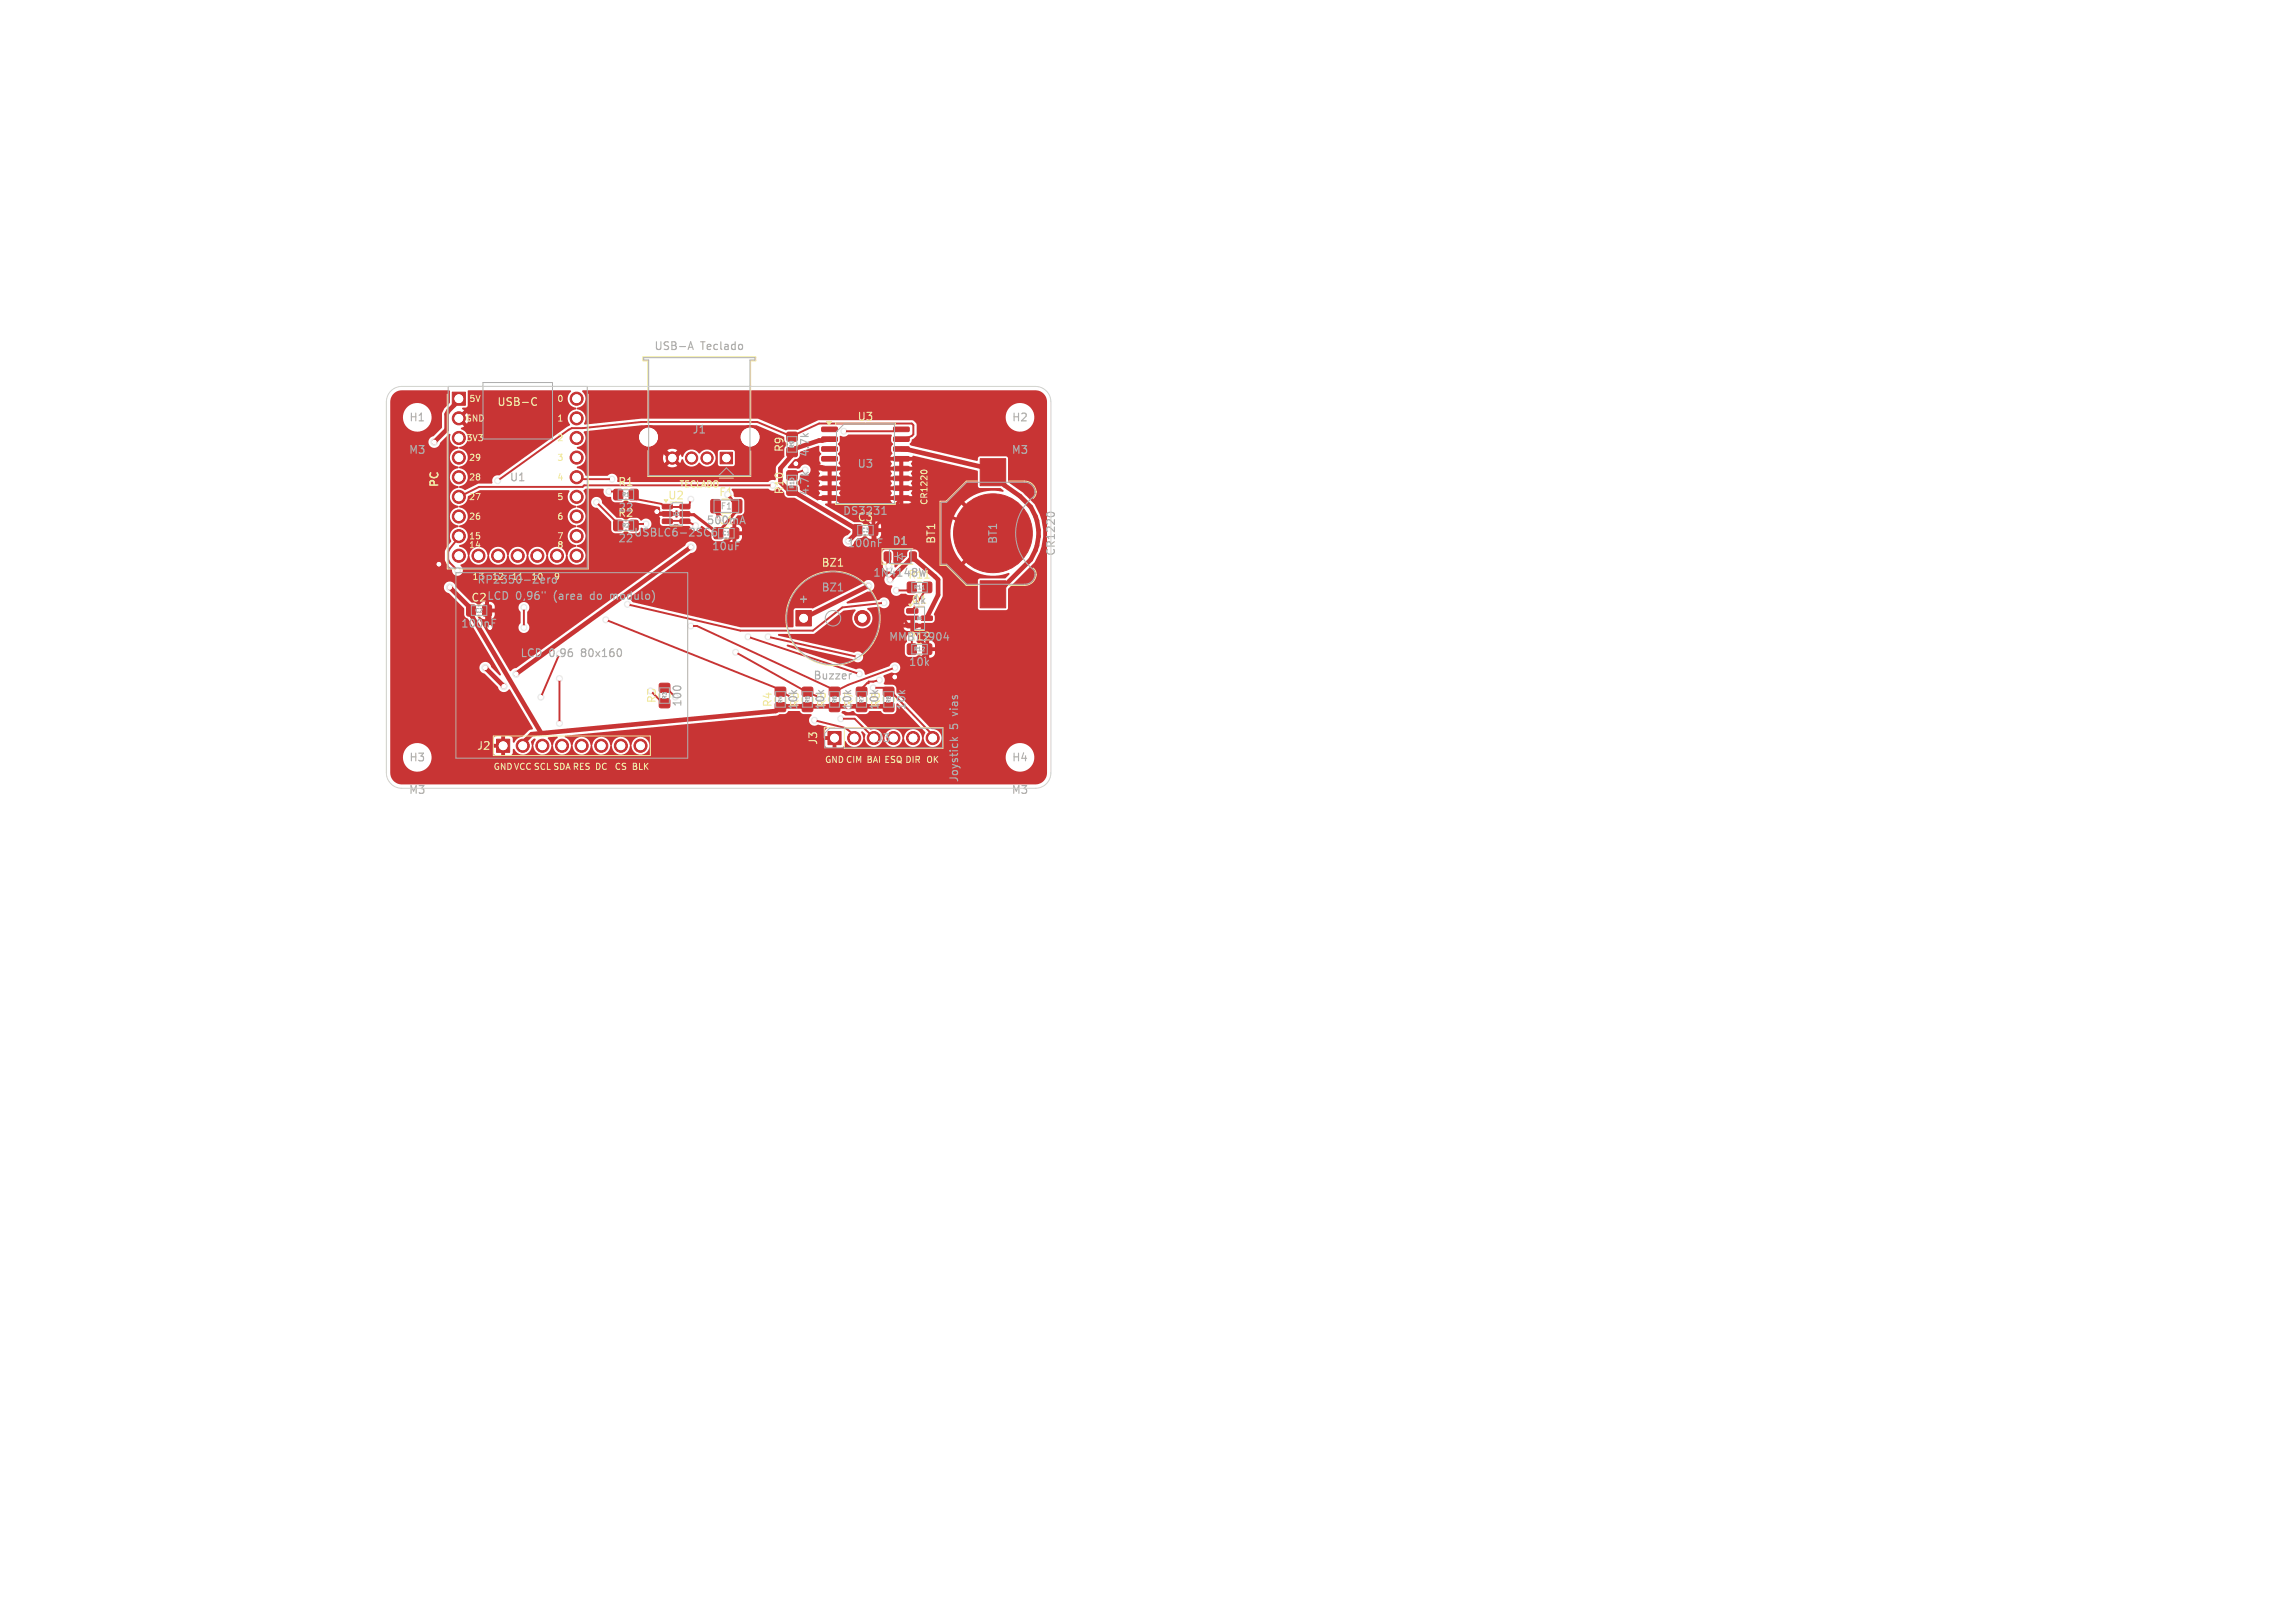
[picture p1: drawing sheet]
<svg xmlns="http://www.w3.org/2000/svg" width="297mm" height="210mm" viewBox="0 0 297 210" stroke-linecap="round" stroke-linejoin="round" font-family="sans-serif">
<defs><g id="words">
<g font-size="1.4" fill="#afafaf">
<text x="84.6" y="45.5">USB-A</text>
<text x="90.7" y="45.5">Teclado</text>
<text x="52.8" y="58.9">M3</text>
<text x="52.9" y="54.7">H1</text>
<text x="89.5" y="56.3">J1</text>
<text x="101.6" y="58.6" transform="rotate(-90 101.6 58.6)">R9</text>
<text x="104.9" y="59.2" transform="rotate(-90 104.9 59.2)">4.7k</text>
<text x="130.8" y="58.9">M3</text>
<text x="130.9" y="54.7">H2</text>
<text x="65.9" y="62.5">U1</text>
<text x="86.4" y="64.8">U2</text>
<text x="101.6" y="64.1" transform="rotate(-90 101.6 64.1)">R10</text>
<text x="104.9" y="64.2" transform="rotate(-90 104.9 64.2)">4.7k</text>
<text x="110.9" y="60.7">U3</text>
<text x="79.9" y="67.1">R2</text>
<text x="79.9" y="66.4">22</text>
<text x="79.9" y="70.4">22</text>
<text x="81.9" y="69.6">USBLC6-2SC6</text>
<text x="91.4" y="68">500mA</text>
<text x="92" y="71.4">10uF</text>
<text x="92.9" y="68">C1</text>
<text x="109" y="66.8">DS3231</text>
<text x="109.6" y="71">100nF</text>
<text x="110.9" y="67.6">C3</text>
<text x="115.4" y="70.7">D1</text>
<text x="129.2" y="70.5" transform="rotate(-90 129.2 70.5)">BT1</text>
<text x="61.7" y="75.7">RP2350-Zero</text>
<text x="66.8" y="77.8">0,96&quot;</text>
<text x="71.9" y="77.8">(area</text>
<text x="76.8" y="77.8">do</text>
<text x="79.7" y="77.8">modulo)</text>
<text x="106.2" y="76.7">BZ1</text>
<text x="112.9" y="74.8">1N4148W</text>
<text x="117.4" y="75.1">R11</text>
<text x="136.7" y="72" transform="rotate(-90 136.7 72)">CR1220</text>
<text x="59.6" y="81.4">100nF</text>
<text x="60.9" y="78">C2 LCD</text>
<text x="103.2" y="78.2">+</text>
<text x="114.9" y="83.1">MMBT3904</text>
<text x="117.4" y="83.1">R12</text>
<text x="117.9" y="78.3">Q1</text>
<text x="118" y="78.4">1k</text>
<text x="67.3" y="85.2">LCD</text>
<text x="71.1" y="85.2">0.96</text>
<text x="75.4" y="85.2">80x160</text>
<text x="105.2" y="88.1">Buzzer</text>
<text x="117.5" y="86.4">10k</text>
<text x="85.1" y="91.1" transform="rotate(-90 85.1 91.1)">R3</text>
<text x="88.4" y="91.6" transform="rotate(-90 88.4 91.6)">100</text>
<text x="100.1" y="91.6" transform="rotate(-90 100.1 91.6)">R4</text>
<text x="103.4" y="92" transform="rotate(-90 103.4 92)">10k</text>
<text x="103.6" y="91.6" transform="rotate(-90 103.6 91.6)">R5</text>
<text x="106.9" y="92" transform="rotate(-90 106.9 92)">10k</text>
<text x="107.1" y="91.6" transform="rotate(-90 107.1 91.6)">R6</text>
<text x="110.4" y="92" transform="rotate(-90 110.4 92)">10k</text>
<text x="110.6" y="91.6" transform="rotate(-90 110.6 91.6)">R7</text>
<text x="113.9" y="92" transform="rotate(-90 113.9 92)">10k</text>
<text x="114.1" y="91.6" transform="rotate(-90 114.1 91.6)">R8</text>
<text x="117.4" y="92" transform="rotate(-90 117.4 92)">10k</text>
<text x="124.2" y="94.4" transform="rotate(-90 124.2 94.4)">5</text>
<text x="124.2" y="92.4" transform="rotate(-90 124.2 92.4)">vias</text>
<text x="52.9" y="98.7">H3</text>
<text x="113.4" y="96.2">J3</text>
<text x="124.2" y="101.3" transform="rotate(-90 124.2 101.3)">Joystick</text>
<text x="130.9" y="98.7">H4</text>
<text x="52.8" y="102.9">M3</text>
<text x="130.8" y="102.9">M3</text>
</g>
<g font-size="1.4" fill="#f2eda1">
<text x="64.3" y="52.7">USB-C</text>
<text x="110.9" y="54.6">U3</text>
<text x="57" y="63.2" transform="rotate(-90 57 63.2)">PC</text>
<text x="79.9" y="63.1">R1</text>
<text x="121.2" y="70.5" transform="rotate(-90 121.2 70.5)">BT1</text>
<text x="106.2" y="73.5">BZ1</text>
<text x="61.6" y="97.2">J2</text>
<text x="106" y="96.5" transform="rotate(-90 106 96.5)">J3</text>
</g>
<text font-size="1.4" fill="#fff" x="93" y="64.4">F1</text>
<g font-size="1.1" fill="#f2eda1">
<text x="60.7" y="52.2">5V</text>
<text x="72" y="52.2">0</text>
<text x="60.2" y="54.7">GND</text>
<text x="60.3" y="57.3">3V3</text>
<text x="60.6" y="59.8">29</text>
<text x="72" y="57.3">2</text>
<text x="72" y="54.7">1</text>
<text x="72" y="59.8">3</text>
<text x="60.6" y="64.9">27</text>
<text x="60.6" y="62.3">28</text>
<text x="72" y="62.3">4</text>
<text x="72" y="64.9">5</text>
<text x="87.8" y="63.3">TECLADO</text>
<text x="120.2" y="65.4" transform="rotate(-90 120.2 65.4)">CR1220</text>
<text x="60.6" y="71.1">14</text>
<text x="60.6" y="70">15</text>
<text x="60.6" y="67.4">26</text>
<text x="72" y="67.4">6</text>
<text x="72" y="70">7</text>
<text x="72" y="71.1">8</text>
<text x="63.8" y="99.8">GNDVCC SCL SDA RES DC</text>
<text x="79.5" y="99.8">CS BLK</text>
<text x="106.7" y="98.9">GND CIM BAI ESQ DIR</text>
<text x="119.8" y="98.9">OK</text>
</g>
<g font-size="1.1" fill="#afafaf">
<text x="93.2" y="66.1">F1</text>
<text x="61.1" y="75.2">13</text>
<text x="63.6" y="75.2">12</text>
<text x="66.1" y="75.2">11</text>
<text x="68.7" y="75.2">10</text>
<text x="71.6" y="75.2">9</text>
</g>
<g font-size=".7" fill="#afafaf">
<text x="102.9" y="58.1" transform="rotate(-90 102.9 58.1)">R9</text>
<text x="80.4" y="64.4">R1</text>
<text x="102.9" y="63.3" transform="rotate(-90 102.9 63.3)">R10</text>
<text x="80.4" y="68.4">R2</text>
<text x="93.4" y="69.4">C1</text>
<text x="111.4" y="69">C3</text>
<text x="118.2" y="76.4">R11</text>
<text x="61.4" y="79.4">C2</text>
<text x="118.2" y="84.4">R12</text>
<text x="86.4" y="90.6" transform="rotate(-90 86.4 90.6)">R3</text>
<text x="101.4" y="91.1" transform="rotate(-90 101.4 91.1)">R4</text>
<text x="104.9" y="91.1" transform="rotate(-90 104.9 91.1)">R5</text>
<text x="108.4" y="91.1" transform="rotate(-90 108.4 91.1)">R6</text>
<text x="111.9" y="91.1" transform="rotate(-90 111.9 91.1)">R7</text>
<text x="115.4" y="91.1" transform="rotate(-90 115.4 91.1)">R8</text>
</g>
<text font-size=".6" fill="#afafaf" x="87.1" y="66.8">U2</text>
<text font-size=".4" fill="#afafaf" x="118.6" y="80.2">Q1</text>
</g></defs>
<g fill="#c83434" stroke="#c83434" stroke-width=".13">
<path d="M107.1 94.7h1.7v1.7h-1.7z"/>
<path d="M103.9 91l.2-.1 1 .1 .1 .1-.1 .9-.1 .1-1.1-.1-.1-.2z"/>
<path d="M103.9 89l.2-.1 1 .1 .1 .1-.1 .9-.1 .1-1.1-.1-.1-.2z"/>
<path d="M92.4 68.3h.2h.9v.2v1.2h-.2h-.9v-.2z"/>
<path d="M94.5 68.3h.2h.9v.2v1.2h-.2h-.9l-.1-.2z"/>
<path d="M79.5 63.4l.2-.1 .8 .1 .1 .2-.1 1-.1 .1-.9-.1-.1-.2z"/>
<path d="M81.5 63.4l.2-.1 .8 .1 .1 .2-.1 1-.1 .1-.9-.1-.1-.2z"/>
<path d="M114.5 71.5l.1-.1 .6 .1 .1 .1-.1 .9-.1 .1-.6-.1-.1-.1z"/>
<path d="M117.8 71.5l.1-.1 .6 .1 .1 .1-.1 .9-.1 .1-.6-.1-.1-.1z"/>
<path d="M114.4 91l.1-.1 1.1 .1 .1 .1-.1 .9-.1 .1-1.1-.1-.1-.2z"/>
<path d="M114.4 89l.1-.1 1.1 .1 .1 .1-.1 .9-.1 .1-1.1-.1-.1-.2z"/>
<path d="M100.4 91l.1-.1 1.1 .1 .1 .1-.1 .9-.2 .1-1-.1-.1-.2z"/>
<path d="M100.4 89l.1-.1 1.1 .1 .1 .1-.1 .9-.2 .1-1-.1-.1-.2z"/>
<path d="M103 79h2v2h-2z"/>
<path d="M60.4 78.3h.2h.9l.1 .2-.1 1.2h-.2h-.9v-.2z"/>
<path d="M62.5 78.3h.2h.9v.2v1.2h-.2h-.9l-.1-.2z"/>
<path d="M106.4 55.3h1.9l.1 .1v.4l-.2 .1-1.8-.1-.1-.1z"/>
<path d="M106.4 56.6l1.9-.1 .1 .2v.3l-.2 .1h-1.8l-.1-.1z"/>
<path d="M106.4 57.8h1.9l.1 .1v.4l-.2 .1h-1.8l-.1-.2z"/>
<path d="M106.4 59.1h1.9l.1 .1v.4l-.2 .1h-1.8l-.1-.2z"/>
<path d="M106.4 60.4l1.9-.1 .1 .2v.3l-.2 .1h-1.8l-.1-.1z"/>
<path d="M106.4 61.6h1.9l.1 .2v.3l-.2 .1h-1.8l-.1-.1z"/>
<path d="M106.4 62.9h1.9l.1 .1v.4l-.2 .1h-1.8l-.1-.2z"/>
<path d="M106.4 64.2h1.9l.1 .1v.4h-.2h-1.8l-.1-.1z"/>
<path d="M115.7 64.2h1.9l.1 .1v.4h-.2h-1.8l-.1-.1z"/>
<path d="M115.7 62.9h1.9l.1 .1v.4l-.2 .1h-1.8l-.1-.2z"/>
<path d="M115.7 61.6h1.9l.1 .2v.3l-.2 .1h-1.8l-.1-.1z"/>
<path d="M115.7 60.4l1.9-.1 .1 .2v.3l-.2 .1h-1.8l-.1-.1z"/>
<path d="M115.7 59.1h1.9l.1 .1v.4l-.2 .1h-1.8l-.1-.2z"/>
<path d="M115.7 57.8h1.9l.1 .1v.4l-.2 .1h-1.8l-.1-.2z"/>
<path d="M115.7 56.6l1.9-.1 .1 .2v.3l-.2 .1h-1.8l-.1-.1z"/>
<path d="M115.7 55.3h1.9l.1 .1v.4l-.2 .1-1.8-.1-.1-.1z"/>
<path d="M117.5 75.4l.2-.1 .8 .1 .1 .2-.1 1-.1 .1-.9-.1-.1-.2z"/>
<path d="M119.5 75.4l.2-.1 .8 .1 .1 .2-.1 1-.1 .1-.9-.1-.1-.2z"/>
<path d="M110.4 67.9h.2h.9v.2v1.2h-.2h-.9v-.2z"/>
<path d="M112.5 67.9h.2h.9v.2v1.2h-.2h-.9v-.2z"/>
<path d="M126.8 75.1h3.4v3.6h-3.4z"/>
<path d="M126.8 59.3h3.4v3.6h-3.4z"/>
<path d="M93.2 58.5h1.6v1.5h-1.6z"/>
<path d="M92 64.7l1-.1 .2 .2v1.3l-.1 .3h-.9l-.2-.2v-1.3z"/>
<path d="M94.8 64.7l1-.1 .2 .2v1.3l-.1 .3h-.9l-.2-.2v-1.3z"/>
<path d="M101.9 58l.2-.1 1 .1 .1 .2-.1 .8-.1 .1-1.1-.1-.1-.1z"/>
<path d="M101.9 56l.2-.1 1 .1 .1 .2-.1 .8-.1 .1-1.1-.1-.1-.1z"/>
<path d="M79.5 67.4l.2-.1 .8 .1 .1 .2-.1 1-.1 .1-.9-.1-.1-.2z"/>
<path d="M81.5 67.4l.2-.1 .8 .1 .1 .2-.1 1-.1 .1-.9-.1-.1-.2z"/>
<path d="M117.4 78.8h1.3l.1 .1v.4l-.1 .1-1.3-.1-.1-.1z"/>
<path d="M117.4 80.7h1.3l.1 .1v.4l-.1 .1-1.3-.1-.1-.1z"/>
<path d="M119.2 79.7h1.4l.1 .1v.4l-.2 .1h-1.2l-.1-.2z"/>
<path d="M85.4 90.5l.1-.1 1.1 .1 .1 .2-.1 .8-.2 .1-1-.1-.1-.1z"/>
<path d="M85.4 88.5l.1-.1 1.1 .1 .1 .2-.1 .8-.2 .1-1-.1-.1-.1z"/>
<path d="M101.9 63l.2-.1 1 .1 .1 .1-.1 .9-.1 .1-1.1-.1-.1-.1z"/>
<path d="M101.9 61l.2-.1 1 .1 .1 .2-.1 .8-.1 .1-1.1-.1-.1-.1z"/>
<path d="M107.4 91l.1-.1 1.1 .1 .1 .1-.1 .9-.1 .1-1.1-.1-.1-.2z"/>
<path d="M107.4 89l.1-.1 1.1 .1 .1 .1-.1 .9-.1 .1-1.1-.1-.1-.2z"/>
<path d="M58.5 50.7h1.7v1.7h-1.7z"/>
<path d="M64.3 95.7h1.7v1.7h-1.7z"/>
<path d="M85.7 65.3h1.2l.1 .1v.4l-.1 .1-1.1-.1-.1-.1z"/>
<path d="M85.7 66.2h1.2l.1 .1v.4l-.1 .1h-1.1l-.1-.1z"/>
<path d="M85.7 67.2h1.2l.1 .1v.4h-.1h-1.1l-.1-.1z"/>
<path d="M88 67.2h1.2l.1 .1v.4h-.2h-1l-.1-.1z"/>
<path d="M88 66.2h1.2l.1 .1v.4l-.2 .1h-1l-.1-.1z"/>
<path d="M88 65.3h1.2l.1 .1v.4l-.2 .1-1-.1-.1-.1z"/>
<path d="M110.9 91l.2-.1 1 .1 .1 .1-.1 .9-.2 .1-1-.1-.1-.2z"/>
<path d="M110.9 89l.2-.1 1 .1 .1 .1-.1 .9-.2 .1-1-.1-.1-.2z"/>
<path d="M117.5 83.4l.2-.1 .8 .1 .1 .2-.1 1-.1 .1-.9-.1-.1-.2z"/>
<path d="M119.5 83.4l.2-.1 .8 .1 .1 .2-.1 1-.1 .1-.9-.1-.1-.2z"/>
<circle cx="110.5" cy="95.5" r=".85"/>
<circle cx="113.1" cy="95.5" r=".85"/>
<circle cx="115.6" cy="95.5" r=".85"/>
<circle cx="118.2" cy="95.5" r=".85"/>
<circle cx="120.7" cy="95.5" r=".85"/>
<circle cx="111.6" cy="80" r="1"/>
<circle cx="128.5" cy="69" r="5.1"/>
<circle cx="91.5" cy="59.3" r=".8"/>
<circle cx="89.5" cy="59.3" r=".8"/>
<circle cx="87" cy="59.3" r=".8"/>
<circle cx="97.1" cy="56.6" r="1.5"/>
<circle cx="83.9" cy="56.6" r="1.5"/>
<circle cx="59.4" cy="54.1" r=".85"/>
<circle cx="59.4" cy="56.7" r=".85"/>
<circle cx="59.4" cy="59.2" r=".85"/>
<circle cx="59.4" cy="61.7" r=".85"/>
<circle cx="59.4" cy="64.3" r=".85"/>
<circle cx="59.4" cy="66.8" r=".85"/>
<circle cx="59.4" cy="69.4" r=".85"/>
<circle cx="59.4" cy="71.9" r=".85"/>
<circle cx="61.9" cy="71.9" r=".85"/>
<circle cx="64.5" cy="71.9" r=".85"/>
<circle cx="67" cy="71.9" r=".85"/>
<circle cx="69.5" cy="71.9" r=".85"/>
<circle cx="72.1" cy="71.9" r=".85"/>
<circle cx="74.6" cy="71.9" r=".85"/>
<circle cx="74.6" cy="69.4" r=".85"/>
<circle cx="74.6" cy="66.8" r=".85"/>
<circle cx="74.6" cy="64.3" r=".85"/>
<circle cx="74.6" cy="61.7" r=".85"/>
<circle cx="74.6" cy="59.2" r=".85"/>
<circle cx="74.6" cy="56.7" r=".85"/>
<circle cx="74.6" cy="54.1" r=".85"/>
<circle cx="74.6" cy="51.6" r=".85"/>
<circle cx="67.6" cy="96.5" r=".85"/>
<circle cx="70.2" cy="96.5" r=".85"/>
<circle cx="72.7" cy="96.5" r=".85"/>
<circle cx="75.3" cy="96.5" r=".85"/>
<circle cx="77.8" cy="96.5" r=".85"/>
<circle cx="80.3" cy="96.5" r=".85"/>
<circle cx="82.9" cy="96.5" r=".85"/>
</g>
<g fill="#ececec" stroke="#ececec" stroke-width=".13">
<circle cx="112.4" cy="75.8" r=".45"/>
<circle cx="62.8" cy="86.4" r=".45"/>
<circle cx="56.2" cy="57.2" r=".45"/>
<circle cx="115" cy="73.2" r=".45"/>
<circle cx="89.4" cy="70.8" r=".45"/>
<circle cx="65.2" cy="88.8" r=".45"/>
<circle cx="66.8" cy="87.2" r=".45"/>
<circle cx="115.8" cy="87.6" r=".45"/>
<circle cx="56.8" cy="73" r=".45"/>
<circle cx="85" cy="66.2" r=".45"/>
<circle cx="103" cy="60" r=".45"/>
<circle cx="58.2" cy="76" r=".45"/>
<circle cx="100" cy="62.8" r=".4"/>
<circle cx="109.2" cy="55.8" r=".4"/>
<circle cx="104.2" cy="60.8" r=".4"/>
<circle cx="64.4" cy="62.2" r=".4"/>
<circle cx="59.2" cy="73.8" r=".4"/>
<circle cx="67.8" cy="81.2" r=".4"/>
<circle cx="67.8" cy="78.6" r=".4"/>
<circle cx="72.4" cy="93.6" r=".4"/>
<circle cx="72.4" cy="87.8" r=".4"/>
<circle cx="70" cy="90.2" r=".4"/>
<circle cx="114.4" cy="78" r=".4"/>
<circle cx="116" cy="76.4" r=".4"/>
<circle cx="81.2" cy="78.2" r=".4"/>
<circle cx="89.4" cy="81" r=".4"/>
<circle cx="115.8" cy="86.4" r=".4"/>
<circle cx="111" cy="85" r=".4"/>
<circle cx="113.8" cy="88" r=".4"/>
<circle cx="99.4" cy="82.4" r=".4"/>
<circle cx="111.2" cy="87.2" r=".4"/>
<circle cx="113" cy="89" r=".4"/>
<circle cx="96.8" cy="82.4" r=".4"/>
<circle cx="79.2" cy="62" r=".4"/>
<circle cx="95.2" cy="84.4" r=".4"/>
<circle cx="108.8" cy="93" r=".4"/>
<circle cx="78.4" cy="80.2" r=".4"/>
<circle cx="105.4" cy="93.2" r=".4"/>
<circle cx="77.2" cy="65" r=".4"/>
<circle cx="78.8" cy="63.6" r=".4"/>
<circle cx="90" cy="68" r=".4"/>
<circle cx="83.6" cy="67.8" r=".4"/>
<circle cx="89.4" cy="64.6" r=".4"/>
<circle cx="115.2" cy="75" r=".45"/>
</g>
<path d="M59.4 51.6l-.6 .8-.8 .8-.2 .4v2l-1.6 1.6M107.4 56.8l-1.4 .2-3 1-.5 .5-.1 .5-1.4 1.6v1.8M116.7 58.1l.9 .1 9.4 2.2 1.5 .7 1.5 1.7 2 1.4a6.1 6.1 0 0 1 1.4 8.2l-3.4 3.4-1.5 1.1M58.2 76l2.4 2.4 .4 .6v.6l9 15.2M89.4 70.8l-22.6 16.4M92.6 65.5l.2 .7 .4 .8M101.8 63.2l.7 .3 8.5 5.1-.4 .6-.8 .8M112.4 75.8l-8.4 4.2M114.8 72l.2 .4v.8M115.2 75l2.9-3 .3 .4 3 2.6v2l-1.5 3M62.8 86.4l2.4 2.4M115 91.5l-.6-.1h-2.4l-.5 .1-.7-.1h-2.2l-.6 .1-.6-.1h-2.4l-.5 .1-.7-.1h-2.2l-.6 .1-.6 .5-31.6 3-.8 .8-.3 .7" fill="none" stroke="#c83434" stroke-width=".6"/>
<g fill="none" stroke="#c83434" stroke-width=".4">
<path d="M83.9 56.6l2.5 2.4 .6 .3 .6-.3 1-1 .4-.2 6.8-.6 1.3-.6M103 60l.2-.2h1.6l.2 .2 2.4 .6v3.8l.8 .2 2 1 2.4 2.4 .4 .6M116.7 59.4v5M63 74.6v3.8v.6l.4 .6v1.6M85 68l-3.6 2.4-6.2 3-15.4 1.4h-1.2l-1.8-1.8M85 66.2l.2 .2M85 68l.4 .4 6.6 2M85.2 66.4l1.2 .1M85.2 66.4l-.2 .6v1M94.8 64.8l.6 .7-.2 .7-2.2 2.8-3.2-2.4-1.2-.1M95 69l-.4 .6-.8 .8M113 68.6l1.2 6.8 3.2 5.4 .7 .2 1.9 3-.2 .6-.6 .6-3.4 2.4"/>
<path d="M116.7 64.4l.9 .2 6.2 2.6 4.7 1.8M116.7 64.4l-.1 .2-3.2 3.4-.4 .6"/>
</g>
<g fill="none" stroke="#c83434" stroke-width=".25">
<path d="M116.7 55.6l-.9 .2h-6.6M116.7 56.8l.9-.2 .6-.4v-1.2l-.2-.2h-12l-3.5 1.7-4.5-1.9h-15l-7.6 .8h-1.4l-.4 .2-9.2 6.6M59.4 69.4l-1.4 2v1l.2 .4 1 1M67.8 78.6v2.6M74.6 61.7l.6 .3h4M77.2 65l2.4 2.4 .4 .6M78.8 63.6h.8l.4 .4M82 64l.4 .6 3.2 .6 .2 .2a6.7 6.7 0 0 0 3.4 0l.2-.8M83.6 67.8h-1.2l-.4 .2M86.4 67.4a5.8 5.8 0 0 1 3.6 .6M100 62.8h-24.4l-.2 .2h-13.4l-2.6 1.3M104.2 60.8l-1.2 .4-.5 .3"/>
<path d="M114.4 78l-5.4 .6-3.8 3h-9.4l-14.6-3.4M118 76l-.6 .4h-1.4M120 76l-1.9 3M72.4 87.8v5.8M72.4 84.6l-2.4 5.6M78.4 80.2l22 8.8 .6 .5 1.4 .7M85.4 90.6l.6 .4M86 89l.6 .4 .8 .8M89.4 81h.8l17.2 8 .6 .5 1.8-.9 6-2.2M95.2 84.4l8.6 4.8 2.2 1M96.8 82.4l14.4 4.8M99.4 82.4l11.6 2.6"/>
<path d="M105.4 93.2l4 1 .8 .6 .3 .7M108.8 93h1.8l2.5 2.5M113 89h1.4l.6 .5 .6 .3 4.8 5 .3 .7M113.8 88l-.8 .2h-.6v.2h-.2l-.6 .6-.1 .5M118 83.4v.6"/>
</g>
<g fill="#c83434">
<path d="M50.9 51l.5-.4 .6-.1h6.2v1.6l-.7 .7-.3 .6v2l-1.1 1a.77 .77 0 0 0-.7 .8 .77 .77 0 0 0 .8 .8 .77 .77 0 0 0 .8-.7l1.1-1.1h.2a1.26 1.26 0 0 0 1 1.6l.1 .2a1.33 1.33 0 0 0-1.2 1.2 1.21 1.21 0 0 0 1.1 1.2l.1 .1a1.31 1.31 0 0 0-1.2 1.5 1.21 1.21 0 0 0 1.1 .9l.1 .2a1.33 1.33 0 0 0-1.2 1.2 1.21 1.21 0 0 0 1.1 1.2l.1 .1a1.33 1.33 0 0 0-1.2 1.2 1.2 1.2 0 0 0 1.1 1.2l.1 .1a1.33 1.33 0 0 0-1.2 1.3l.2 .6-.8 1.3v1.2l.3 .6 .6 .6a.72 .72 0 0 0 1 .7 .72 .72 0 0 0 .1-1.2v-.1a1.37 1.37 0 0 0 1-1.2h.1a1.2 1.2 0 0 0 1.2 1.2 1.2 1.2 0 0 0 1.2-1.2h.2a1.2 1.2 0 0 0 1.2 1.2 1.2 1.2 0 0 0 1.2-1.2h.1a1.2 1.2 0 0 0 1.2 1.2 1.2 1.2 0 0 0 1.2-1.2h.2a1.2 1.2 0 0 0 1.2 1.2 1.2 1.2 0 0 0 1.2-1.2h.1a1.17 1.17 0 0 0 1.4 1.2 1.17 1.17 0 0 0 .9-1.6 1.19 1.19 0 0 0-1.4-.7 1.19 1.19 0 0 0-.9 1.1h-.1a1.22 1.22 0 0 0-1.3-1.1 1.22 1.22 0 0 0-1.2 1.1h-.1a1.22 1.22 0 0 0-1.2-1.1 1.22 1.22 0 0 0-1.2 1.1h-.1a1.22 1.22 0 0 0-1.2-1.1 1.22 1.22 0 0 0-1.3 1.1h-.1a1.22 1.22 0 0 0-1.2-1.1 1.22 1.22 0 0 0-1.2 1.1l-.2-.1a1.2 1.2 0 0 0-1.1-1.1v-.1a1.36 1.36 0 0 0 1.1-1 1.2 1.2 0 0 0-1.1-1.4v-.1a1.36 1.36 0 0 0 1.1-1.1 1.21 1.21 0 0 0-1.1-1.3v-.2a1.45 1.45 0 0 0 1.2-1.3l1.5-.8h11.5l.1 .1a1.24 1.24 0 0 0 .9 2v.1a1.33 1.33 0 0 0-1.1 1.2 1.2 1.2 0 0 0 1.1 1.2v.1a1.33 1.33 0 0 0-1.1 1.3 1.2 1.2 0 0 0 1.1 1.1v.2a1.35 1.35 0 0 0-1.2 1.2 1.17 1.17 0 0 0 1.2 1.2 1.17 1.17 0 0 0 1.2-1.2 1.17 1.17 0 0 0-1.1-1.2l-.1-.1a1.36 1.36 0 0 0 1.2-1 1.2 1.2 0 0 0-1.1-1.4l-.1-.1a1.36 1.36 0 0 0 1.2-1.1 1.21 1.21 0 0 0-1.1-1.3v-.2l.4-.2 .4-.3h1a.78 .78 0 0 0 .8 .7l1.8 1.8v1.1l.3 .3 1.1 .1 .2-.2 .3-.3 .3 .3 .2 .2h1a.87 .87 0 0 0 .5-.7h.1a.7 .7 0 0 0 1 0 .7 .7 0 0 0 0-1 .7 .7 0 0 0-1 0l-.2 .1-.4-.4h-.9l-.3 .2-.3 .3-.4-.4-.8-.1-1.9-1.9a.71 .71 0 0 0-.7-.8 .71 .71 0 0 0-.7 .7h-1l.1-.1a1.39 1.39 0 0 0-.1-1.5l.3-.2h2.2l.1 .1a.8 .8 0 0 0 1 1v.1a.56 .56 0 0 0 .5 .6h.9l.2-.2 .3-.3 .3 .3 .2 .2h.7l3.1 .6 .1 .4-.1 .3h2.1a.18 .18 0 0 1 .2-.3 .16 .16 0 0 1 .1 .3v.4a.16 .16 0 0 1-.1 .3 .18 .18 0 0 1-.2-.3h-2.1l.1 .4v.7l.4 .3 1.2-.1 .3-.2h.4l.3 .2 1.1 .1 .2 .1a.75 .75 0 0 0 .8 .5 .75 .75 0 0 0 .7-.7l1.2 .9 .1 .6a.54 .54 0 0 0 .5 .5h.8l.3-.1 .2-.3h.2a.65 .65 0 0 0 .7 .5v-.8h.5v.8h.1a.69 .69 0 0 0 .6-.8h-1.2v-1.4h.5v.8h.7a.69 .69 0 0 0-.7-.8h-.6l-.1-.2 .9-1a.64 .64 0 0 0 .8-.5v-1.6l-.4-.3h-.8a.4 .4 0 0 1-.2-.5l-.2-.4 .1-.2h4.6a.83 .83 0 0 0 1.3-.2l.8 .8a.55 .55 0 0 0 .5 .6h.9l7.1 4.3 .1 .2-.4 .3a.77 .77 0 0 0-.7 .8 .77 .77 0 0 0 .8 .8 .77 .77 0 0 0 .8-.7l.4-.4a.81 .81 0 0 0 .8-.5l.1-.1 .2 .1a.65 .65 0 0 0 .7 .5v-.8h.5v.8h.1a.65 .65 0 0 0 .6-.7h9v.5a5.5 5.5 0 0 0 1.4 3.2l3.7-3.7-3.7-3.7a5.5 5.5 0 0 0-1.4 3.7h-9v-.1h-1.2v-1.4h.5v.8h.7a.69 .69 0 0 0-.7-.8h-.7a.93 .93 0 0 0-.6 .6l-.6-.5h-.9l-3.7-2.2v-.2l.3-.1v-.4h.5v.4h.8l.2-.1 .2-.3h6.4l.2 .3 .3 .1h.7v-.4h.5v.4h.7l.3-.1 .2-.3-12.3 .1-2.2-1.4h2.3l.2 .4-.2 .4h1.2v-.8h.5v.8h1.2l-.2-.4 .2-.4h6.4l.2 .4-.2 .4h1.2v-.8h.5v.8h1.2l-.2-.4 .2-.4h-14.6a.83 .83 0 0 0-.5-.9l.4-.3h2.5l.2 .3-.2 .4h1.2v-.7h.5v.7h1.2l-.2-.3 .2-.4h6.4l.2 .3-.2 .4h1.2v-.7h.5v.7h1.2l-.2-.3 .2-.4h-14.7l.1-.6a.4 .4 0 0 1 .6-.1 .7 .7 0 0 0 .8-.6h1l.2 .3-.2 .5h1.2v-.8h.5v.8h1.2l-.2-.4 .2-.4h6.4l.2 .3-.2 .5h1.2v-.8h.5v.8h1.2l-.2-.4 .2-.4h-13.2a.73 .73 0 0 0-.6-.8 .73 .73 0 0 0-.8 .5l-.3 .1-1.2-.2v-.1l.9-1a.62 .62 0 0 0 .6-.8l.1-.2 2.4-.7v.1v.5l.2 .3a.24 .24 0 0 1 .1 .2 .24 .24 0 0 1-.2 .2l-.1 .6 .2 .4-.3 .4h2.9l-.3-.4 .2-.4h6.5l.2 .4-.2 .4h1.2v-.8h.5v.8h1.2l-.2-.4 .2-.4h-9.4l-.1-.6a.28 .28 0 0 1-.2-.3 .28 .28 0 0 1 .2-.2l.1-.6-.3-.5 .3-.3v-.6l.1-.1a.7 .7 0 0 0 .9-.1l5.7-.1-.1 .9 .3 .4-.3 .4v.4l.2 .4-.3 .4h2.9l.1-.1 8.3 1.9v.1v1.9l.2 .2 2.7 .1 .3 .1a.16 .16 0 0 1 .2 .2 .16 .16 0 0 1-.2 .1 5.5 5.5 0 0 0-4.9 1.3l4 4.1-4 4.1h.1a5.6 5.6 0 0 0 5.7 1v.2l-.5 .5h-3.3l-.2 .2-.1 3.7 .2 .2 3.5 .1 .2-.2 .1-2.6 3.4-3.4 .7-1.4 .2-.7 .2-1.2v-.9l-.2-1.3-.2-.7-.7-1.4-1.5-1.5-1.9-1.3-.1-3.2-.2-.2h-3.4l-.2 .2-.1 .4h-.1l-8.5-1.9-.2-.3 .2-.2 .1-.3 .3-.2 .3-.4v-1.4l-.5-.5h-12.2l-2.7 1.2h-1.2l-.3 .1-3.7-1.5h-15l-7.3 .7-.1-.1 .2-.7h54.3a1.86 1.86 0 0 0 2.8 1.5 1.86 1.86 0 0 0 .1-3.1 1.86 1.86 0 0 0-2.8 1.3l-.1 .3h-54.3a1.22 1.22 0 0 0-1.1-1.1l-.1-.2a1.36 1.36 0 0 0 1.2-1 1.61 1.61 0 0 0-.5-1.2l.2-.1h58.4a1.5 1.5 0 0 1 1.6 1.5v48a1.5 1.5 0 0 1-1.5 1.5h-82a1.5 1.5 0 0 1-1.5-1.5v-1.9h1.6a1.85 1.85 0 0 0 1.9 1.8 1.85 1.85 0 0 0 1.8-1.8h74.3l.1 .2a1.86 1.86 0 0 0 2.9 1.2 1.86 1.86 0 0 0-.3-3.2 1.86 1.86 0 0 0-2.7 1.8h-74.3l.1-.2a1.86 1.86 0 0 0-2-1.7 1.86 1.86 0 0 0-1.8 1.9h-1.6v-22.1h6.9l.1 .2a.87 .87 0 0 0 .6 .6l1.9 1.9 .1 .8a.73 .73 0 0 0 .5 .6l4.2 7.1v.2h-.2l-1.1-1.1a.76 .76 0 0 0-.8-.6 .76 .76 0 0 0-.7 .7 .76 .76 0 0 0 .7 .8l1.8 1.7a.81 .81 0 0 0 .6 .7 .81 .81 0 0 0 .8-.4l3 5v.1l-.5 .2-.8 .8a1.21 1.21 0 0 0-1.1 .8l-.1-.1-.1-.5-.2-.2h-.7v.8h-.5v-.8h-.8l-.2 .2v.8h.8l-.1 .1 .1 .4h-.8v.7l.1 .2 .9 .1v-.9h.5v.9l.7-.1 .2-.2 .1-.5 .1-.1a1.21 1.21 0 0 0 1.3 .7 1.21 1.21 0 0 0 1-1.1l-.1-.5 .3-.4a.15 .15 0 0 1 .2 0 .15 .15 0 0 1 .1 .2l-.2 .3a1.15 1.15 0 0 0 1.4 1.5 1.15 1.15 0 0 0 .4-2v-.1l.1-.1 1-.1 .2 .1v.1a1.16 1.16 0 0 0-.1 2 1.16 1.16 0 0 0 1.8-1h.2a1.22 1.22 0 0 0 1.2 1.2 1.22 1.22 0 0 0 1.2-1.2h.1a1.2 1.2 0 0 0 1.2 1.2 1.2 1.2 0 0 0 1.2-1.2h.2a1.2 1.2 0 0 0 1.2 1.2 1.2 1.2 0 0 0 1.2-1.2h.1a1.16 1.16 0 0 0 1.5 1.1 1.16 1.16 0 0 0 .6-1.8 1.16 1.16 0 0 0-1.9 .1l-.2 .6h-.1a1.22 1.22 0 0 0-1.3-1.1 1.22 1.22 0 0 0-1.2 1.1h-.1a1.22 1.22 0 0 0-1.2-1.1 1.22 1.22 0 0 0-1.2 1.1h-.1a1.22 1.22 0 0 0-1.2-1.1 1.22 1.22 0 0 0-1.2 1.1l-.2-.1a1.4 1.4 0 0 0-.8-1.1l.1-.1 27.3-2.6 .4-.2h.7l.5-.4h1.3l.5 .4h1l.1 .1a.73 .73 0 0 0-.2 1.1 .73 .73 0 0 0 1 .2l1.3 .3v.1l-.3 .3v.8h.8l-.1 .1 .1 .4h-.8v.7l.1 .2 .9 .1v-.9h.4v.9l.8-.1 .2-.2v-.5l.2-.1a1.19 1.19 0 0 0 1.7 .6 1.19 1.19 0 0 0 .3-1.7l.1-.2h.1l.4 .4a1.28 1.28 0 0 0 1.4 1.6 1.41 1.41 0 0 0 .9-1.1h.1a1.2 1.2 0 0 0 1.2 1.2 1.2 1.2 0 0 0 1.2-1.2h.2a1.18 1.18 0 0 0 1.2 1.2 1.18 1.18 0 0 0 1.1-1.2 1.2 1.2 0 0 0-1.2-1.2 1.2 1.2 0 0 0-1.2 1.2h-.1a1.22 1.22 0 0 0-1.2-1.1 1.22 1.22 0 0 0-1.2 1.1h-.1a1.32 1.32 0 0 0-1.7-1.1l-1.8-1.8h-1.4l-.3-.3a.17 .17 0 0 1-.2-.1 .17 .17 0 0 1 .2-.2h.3a.79 .79 0 0 0 .9 0h.2l.3 .3 .2 .1h1.1l.5-.4h1.3l.5 .4h1.2l.3-.3 .1-1 .1-.1 3.6 3.7-.1 .4a1.15 1.15 0 0 0 .8 1.5 1.15 1.15 0 0 0 1.5-1 1.15 1.15 0 0 0-1.3-1.3l-4.6-4.7v-.6l-.2-.2-.2-.2h-1l-.2-.1a.99 .99 0 0 0-.1-1.1l1.1-.4a.72 .72 0 0 0 1-.3 .72 .72 0 0 0-.4-1 .72 .72 0 0 0-.9 .5l-3 1.1-.2-.1a.74 .74 0 0 0-1.1-.6l-8.9-3-.1-.1 .2-.1 8.4 1.9a.7 .7 0 0 0 1 .3 .7 .7 0 0 0 .1-1.1h5.6l.2 .3 .3 .2h.9l.5-.3a.86 .86 0 0 0 .8 .4v-.8h.4v.8h.2a.69 .69 0 0 0 .6-.8h-1.2v-1.4h.4v.8h.8a.69 .69 0 0 0-.8-.8h-.7l-.3 .1-.2 .3h-.2a.45 .45 0 0 1-.1-.7 .71 .71 0 0 0-.9-.7 .71 .71 0 0 0-.4 1l-.3 .5v1.1l-5.7-.1a.7 .7 0 0 0-.8 0l-9.8-2.1-.1-.1 .1-.2h4.5l3.8-3 1.5-.1 .1 .1a1.32 1.32 0 0 0-.2 1.7 1.32 1.32 0 0 0 1.6 .5h4.8l.2 .3 .3 .2h.4v-.5h.5v.5l.6-.1 .3-.4h-7.1l.6-.5h5.1v-.4h-.6l-.3 .4h-4.2a1.34 1.34 0 0 0-.5-1.9l.1-.1 1.6-.2a.72 .72 0 0 0 1.1-.1 .72 .72 0 0 0-.2-1 .72 .72 0 0 0-1.1 .2l-4 .5-.1-.1v-.1l2.7-1.4a.76 .76 0 0 0 .8-.5 .76 .76 0 0 0-.5-.9 .76 .76 0 0 0-.9 .4l-6.5 3.2h-2.4l-.1 .3v2l-.1 .2h-6.8l-13.9-3.3-.5-.5 6.8-5h25.9v.1a.54 .54 0 0 1 .1 .7 .93 .93 0 0 0 1 .8l-.1 .2a.78 .78 0 0 0-.6 .9 .78 .78 0 0 0 .9 .6l.1 .2a.72 .72 0 0 0 0 1 .72 .72 0 0 0 1 0l.7-.1 .4 .2 1.1-.1 .1 .2-.2 .4a.89 .89 0 0 0-.8 .9l-.4 .1-.2 .1-.2 .2v.5l.2 .2 .2 .1 1.5 .1v.5l-.6 .1v.4l2.3-.1a.45 .45 0 0 0 .4-.4l-.1-.8 1.1-2.3v-2.3l-.6-.7-2.5-2v-.6l-.1-.2-.3-.2h-.6a.52 .52 0 0 0-.5 .5v.4l-1.5 1.4h-.1l-.2-.7v-1.2l-.1-.2-.4-.2h-.6l-.3 .2-.1 .2v.9h-25.9l1.2-.8a.77 .77 0 0 0 .8-.7 .77 .77 0 0 0-.7-.8 .77 .77 0 0 0-.8 .5l-21.9 15.8-.3 .1-.5 .4-3.4-5.7h4.5v.2a.72 .72 0 0 0 1.1 .4 .72 .72 0 0 0 0-1.2v-1.5a.72 .72 0 0 0 .1-1 .72 .72 0 0 0-1.1 .1 .72 .72 0 0 0 .2 1v1.4l-.3 .6h-4.5l-.8-1.4 .1-.2h.2a.65 .65 0 0 0 .7 .5v-.8h.5v.8h.1a.69 .69 0 0 0 .6-.8h-1.2v-1.4h.5v.8h.7a.69 .69 0 0 0-.7-.8h-.7a.93 .93 0 0 0-.6 .6l-.2-.1a.56 .56 0 0 0-.5-.4l-.3-.1-2-2a.77 .77 0 0 0-.8-.7 .77 .77 0 0 0-.8 .8h-6.9v-21.9h1.6l.1 .2a1.86 1.86 0 0 0 2.9 1.2 1.86 1.86 0 0 0-.3-3.2 1.86 1.86 0 0 0-2.7 1.8h-1.6v-2.3z"/>
<path d="M60.6 50.5h13.2l.1 .1a1.2 1.2 0 0 0-.4 1.3 1.2 1.2 0 0 0 1.1 .9v.1a1.33 1.33 0 0 0-1.1 1.2v.4l.3 .5-.1 .1-9 6.4a.8 .8 0 0 0-1 1l-1.8 .1-1.7 .8-.8-.3v-.1a1.36 1.36 0 0 0 1.1-1 1.2 1.2 0 0 0-1.1-1.4v-.2a1.36 1.36 0 0 0 1.1-1 1.21 1.21 0 0 0-1.1-1.4v-.1a1.36 1.36 0 0 0 1.1-1 1.21 1.21 0 0 0-.8-1.4v-.2l.4-.1-.6-.6 .3-.1 .1-.2 .5 .5a1.23 1.23 0 0 0 0-1.4l-.5 .6-.1-.2-.3-.2 .6-.5-.3-.2v-.1l.5-.1 .2-.2z"/>
<path d="M75.6 55.8l7.4-.8h14.9l3.5 1.5 .1 .1a.68 .68 0 0 0 .5 .8l-.1 .2a.55 .55 0 0 0-.4 .5v1l-1.1 1.3v1.6l-.1 .1a.79 .79 0 0 0-.8 .2l-19.5 .1-.1-.1a.73 .73 0 0 0-.3-.9 .73 .73 0 0 0-.9 .1l-2.9 .1a1.33 1.33 0 0 0-1.1-1l-.1-.2a1.36 1.36 0 0 0 1.2-1v-.1h10l.2 .6 .5-.5 .1 .2 .3 .1-.6 .6 .4 .1 .4 .1 .6-.2-.6-.6 .3-.1 .1-.2 .5 .5 .2-.5h.2a1.16 1.16 0 0 0 .9 .9 1.16 1.16 0 0 0 1.2-.4h.1a1.1 1.1 0 0 0 1.7 .2h.6l.3 .2h1.8l.1-.2v-1.8l-.3-.1-1.8 .1-.1 .2v1.6h-.6a1.11 1.11 0 0 0-.1-1.7 1.11 1.11 0 0 0-1.7 .3 1.15 1.15 0 0 0-1.2-.5 1.15 1.15 0 0 0-.9 .9h-.2l-.2-.5-.5 .6-.1-.2-.3-.2 .6-.5-.4-.2h-.4l-.6 .2 .6 .5-.3 .2-.1 .2-.5-.6-.2 .7h-10a1.21 1.21 0 0 0-1.1-1.3l-.1-.1a1.36 1.36 0 0 0 1.2-1v-.4l-.3-.6z"/>
</g>
<g fill="#fff" stroke="#fff" stroke-width=".13">
<circle cx="112.4" cy="75.8" r=".23"/>
<circle cx="62.8" cy="86.4" r=".22"/>
<circle cx="56.2" cy="57.2" r=".23"/>
<circle cx="115" cy="73.2" r=".23"/>
<circle cx="89.4" cy="70.8" r=".22"/>
<circle cx="65.2" cy="88.8" r=".23"/>
<circle cx="66.8" cy="87.2" r=".23"/>
<circle cx="115.8" cy="87.6" r=".22"/>
<circle cx="56.8" cy="73" r=".22"/>
<circle cx="85" cy="66.2" r=".22"/>
<circle cx="103" cy="60" r=".22"/>
<circle cx="58.2" cy="76" r=".22"/>
<circle cx="100" cy="62.8" r=".2"/>
<circle cx="109.2" cy="55.8" r=".2"/>
<circle cx="104.2" cy="60.8" r=".2"/>
<circle cx="64.4" cy="62.2" r=".2"/>
<circle cx="59.2" cy="73.8" r=".2"/>
<circle cx="67.8" cy="81.2" r=".2"/>
<circle cx="67.8" cy="78.6" r=".2"/>
<circle cx="72.4" cy="93.6" r=".2"/>
<circle cx="72.4" cy="87.8" r=".2"/>
<circle cx="70" cy="90.2" r=".2"/>
<circle cx="114.4" cy="78" r=".2"/>
<circle cx="116" cy="76.4" r=".2"/>
<circle cx="89.4" cy="81" r=".2"/>
<circle cx="115.8" cy="86.4" r=".2"/>
<circle cx="111" cy="85" r=".2"/>
<circle cx="113.8" cy="88" r=".2"/>
<circle cx="99.4" cy="82.4" r=".2"/>
<circle cx="111.2" cy="87.2" r=".2"/>
<circle cx="113" cy="89" r=".2"/>
<circle cx="96.8" cy="82.4" r=".2"/>
<circle cx="79.2" cy="62" r=".2"/>
<circle cx="95.2" cy="84.4" r=".2"/>
<circle cx="108.8" cy="93" r=".2"/>
<circle cx="78.4" cy="80.2" r=".2"/>
<circle cx="105.4" cy="93.2" r=".2"/>
<circle cx="77.2" cy="65" r=".2"/>
<circle cx="78.8" cy="63.6" r=".2"/>
<circle cx="90" cy="68" r=".2"/>
<circle cx="83.6" cy="67.8" r=".2"/>
<circle cx="89.4" cy="64.6" r=".2"/>
<circle cx="108" cy="95.5" r=".5"/>
<circle cx="110.5" cy="95.5" r=".5"/>
<circle cx="113.1" cy="95.5" r=".5"/>
<circle cx="115.6" cy="95.5" r=".5"/>
<circle cx="118.2" cy="95.5" r=".5"/>
<circle cx="120.7" cy="95.5" r=".5"/>
<circle cx="132" cy="98" r="1.6"/>
<circle cx="104" cy="80" r=".5"/>
<circle cx="111.6" cy="80" r=".5"/>
<circle cx="54" cy="98" r="1.6"/>
<circle cx="94" cy="59.3" r=".48"/>
<circle cx="91.5" cy="59.3" r=".48"/>
<circle cx="89.5" cy="59.3" r=".48"/>
<circle cx="87" cy="59.3" r=".48"/>
<circle cx="97.1" cy="56.6" r="1.15"/>
<circle cx="83.9" cy="56.6" r="1.15"/>
<circle cx="132" cy="54" r="1.6"/>
<circle cx="59.4" cy="51.6" r=".5"/>
<circle cx="59.4" cy="54.1" r=".5"/>
<circle cx="59.4" cy="56.7" r=".5"/>
<circle cx="59.4" cy="59.2" r=".5"/>
<circle cx="59.4" cy="61.8" r=".5"/>
<circle cx="59.4" cy="64.3" r=".5"/>
<circle cx="59.4" cy="66.8" r=".5"/>
<circle cx="59.4" cy="69.4" r=".5"/>
<circle cx="59.4" cy="71.9" r=".5"/>
<circle cx="61.9" cy="71.9" r=".5"/>
<circle cx="64.5" cy="71.9" r=".5"/>
<circle cx="67" cy="71.9" r=".5"/>
<circle cx="69.5" cy="71.9" r=".5"/>
<circle cx="72.1" cy="71.9" r=".5"/>
<circle cx="74.6" cy="71.9" r=".5"/>
<circle cx="74.6" cy="69.4" r=".5"/>
<circle cx="74.6" cy="66.8" r=".5"/>
<circle cx="74.6" cy="64.3" r=".5"/>
<circle cx="74.6" cy="61.8" r=".5"/>
<circle cx="74.6" cy="59.2" r=".5"/>
<circle cx="74.6" cy="56.7" r=".5"/>
<circle cx="74.6" cy="54.1" r=".5"/>
<circle cx="74.6" cy="51.6" r=".5"/>
<circle cx="65.1" cy="96.5" r=".5"/>
<circle cx="67.6" cy="96.5" r=".5"/>
<circle cx="70.2" cy="96.5" r=".5"/>
<circle cx="72.7" cy="96.5" r=".5"/>
<circle cx="75.3" cy="96.5" r=".5"/>
<circle cx="77.8" cy="96.5" r=".5"/>
<circle cx="80.3" cy="96.5" r=".5"/>
<circle cx="82.9" cy="96.5" r=".5"/>
<circle cx="54" cy="54" r="1.6"/>
</g>
<g fill="none" stroke="#f2eda1" stroke-width=".13">
<path d="M57.9 51v22.6h18.2v-22.6M83.8 54.8v-8.1h-.6v-.5h14.6v.5h-.6v8.1M83.8 58.3v3.4h13.4v-3.4M103.2 57.3v.4M108.1 55v-.3h7.8v.3M61.7 79.7h.6M80.8 64.7h.4M80.8 68.7h.4M86.7 68.1h1.6M93.1 61.9h1.8M93.7 69.7h.6M103.2 62.3v.4"/>
<path d="M108.1 65v.3h7.8v-.3M111.7 69.3h.6M118.1 71h-4v2h4M118.8 76.7h.4M119.2 61a.5 .5 0 0 1 .8 0M126.5 62.3h-1.4l-2.6 2.6h-.9v8.2h.9l2.6 2.6h1.4M130.5 75.7h2.1M130.5 62.3h2.1M132.5 62.3a1.5 1.5 0 0 1 1.6 1.4M133.7 73.5l.3 .5 .1 .4M134.1 63.6l-.1 .6-.3 .3M134.1 74.3a1.5 1.5 0 0 1-1.6 1.4"/>
<path d="M63.8 95.2h20.4v2.6h-20.4zM86.7 89.8v.4M101.7 90.3v.4M105.2 90.3v.4M108 94.2h-1.3v1.3M108.7 90.3v.4M109.3 94.2h12.7v2.6h-12.7zM112.2 90.3v.4M115.7 90.3v.4M118.4 81.6h1.3M118.8 84.7h.4"/>
<circle cx="107.8" cy="80" r="6.1"/>
</g>
<path d="M69 51.5h.2l.2 .1M69.4 52.4l-.2 .1-.2-.1M108.5 73.3h.6M119.7 74.8h.6" fill="none" stroke="#f2eda1" stroke-width=".15"/>
<g fill="#f2eda1" stroke="#f2eda1" stroke-width=".13">
<path d="M106.9 54.5h.7l-.3 .5z"/>
<path d="M86 64.7h.4l-.2 .3z"/>
</g>
<g fill="none" stroke="#afafaf" stroke-width=".15">
<path d="M89 45.2l.4-1 .3 1M89.1 44.9h.5M96 44.7v.4M103.9 56.1l.4 .4M104.6 56.1l-.4 .3M70.5 76.6v.1M70.9 74.8v.7M71.2 74.8h-.2l-.1 .2M79 76.9v.7M79.3 76.9l-.3 .1M91.8 69.3h-.1M92.3 68.4a.78 .78 0 0 0 0 .9h.3l.1-.4-.2-.2h-.1l-.2 .2"/>
<path d="M95.2 70.1h.5M95.9 67.5h.4M96.1 66.8l.3 1M103.9 61.1l.4 .4M104.6 61.1l-.4 .3M108.5 76.5h.6M113.7 70.2h.3M113.7 69.7h.5M114.1 66.6h.6M114.2 65.8l.2-.2v1M119.8 73.6l-.2 1M135.5 66.5a.63 .63 0 0 1 1 0"/>
<path d="M63.7 80.6h.3M63.7 80.1h.5M80.4 84.1v.7M87.3 88.8h.6M110.2 87.2l-.2 .1M122.2 82.5h.6M122.6 82.2v.7M122.9 95.8h1M123.3 95.4l.3 .4M123.9 95.4l-.4 .3"/>
</g>
<g fill="none" stroke="#afafaf" stroke-width=".13">
<path d="M58 50h18v23.5h-18zM62.5 49.5h9v7.3h-9zM83.3 46.3h14.4v.3h-.6v14.9h-13.1v-14.9h-.7zM84 50h13.1M101.9 56.5h1.2v2h-1.2M108.2 55.9l1-1h6.6v10.2h-7.6zM59 74.1h30v24h-30zM61 78.4v1.2h2v-1.2M80 63.4h2v1.2h-2zM80 67.4v1.2h2v-1.2M87.1 65l-.4 .4v2.6h1.6v-3M92.4 64.7h3.2v1.6h-3.2z"/>
<path d="M93 68.4v1.2h2v-1.2M93 61.5l1-1 1 1M101.9 61.5h1.2v2h-1.2M111 68v1.2h2v-1.2M115.1 71.1h2.8v1.8h-2.8zM115.8 72h.3M116.1 71.4v1.2M116.1 72l.7-.4v.8zM116.8 72h.4M118 75.4v1.2h2v-1.2M119.3 76.2h.3M119.7 78.6v2.8h-1.3v-2.5"/>
<path d="M132.5 62.4a1.35 1.35 0 0 1 1.4 1.3M132.6 62.4h-7.5l-2.6 2.6h-.7v8h.7l2.6 2.6h7.5M133.6 64.4a6.1 6.1 0 0 0 .2 9.5l.1 .5M133.9 63.6v.4l-.3 .4M133.9 74.3a1.35 1.35 0 0 1-1.4 1.3M85.4 89h1.2v2h-1.2M100.4 89.5h1.2v2h-1.2M103.9 89.5h1.2v2h-1.2M107.4 94.2h14.6v2.6h-15.3v-1.9zM107.4 89.5h1.2v2h-1.2M110.9 89.5h1.2v2h-1.2M114.4 89.5h1.2v2h-1.2"/>
<path d="M118 83.4v1.2h2v-1.2"/>
<circle cx="107.8" cy="80" r="6"/>
<circle cx="107.8" cy="80" r="1"/>
</g>
<path d="M50.7 50.5l.7-.4 .6-.1h82a2 2 0 0 1 2 2v48a2 2 0 0 1-2 2h-82a2 2 0 0 1-2-2v-48l.2-.8z" fill="none" stroke="#d0d2cd" stroke-width=".13"/>
<use href="#words"/>
</svg>
